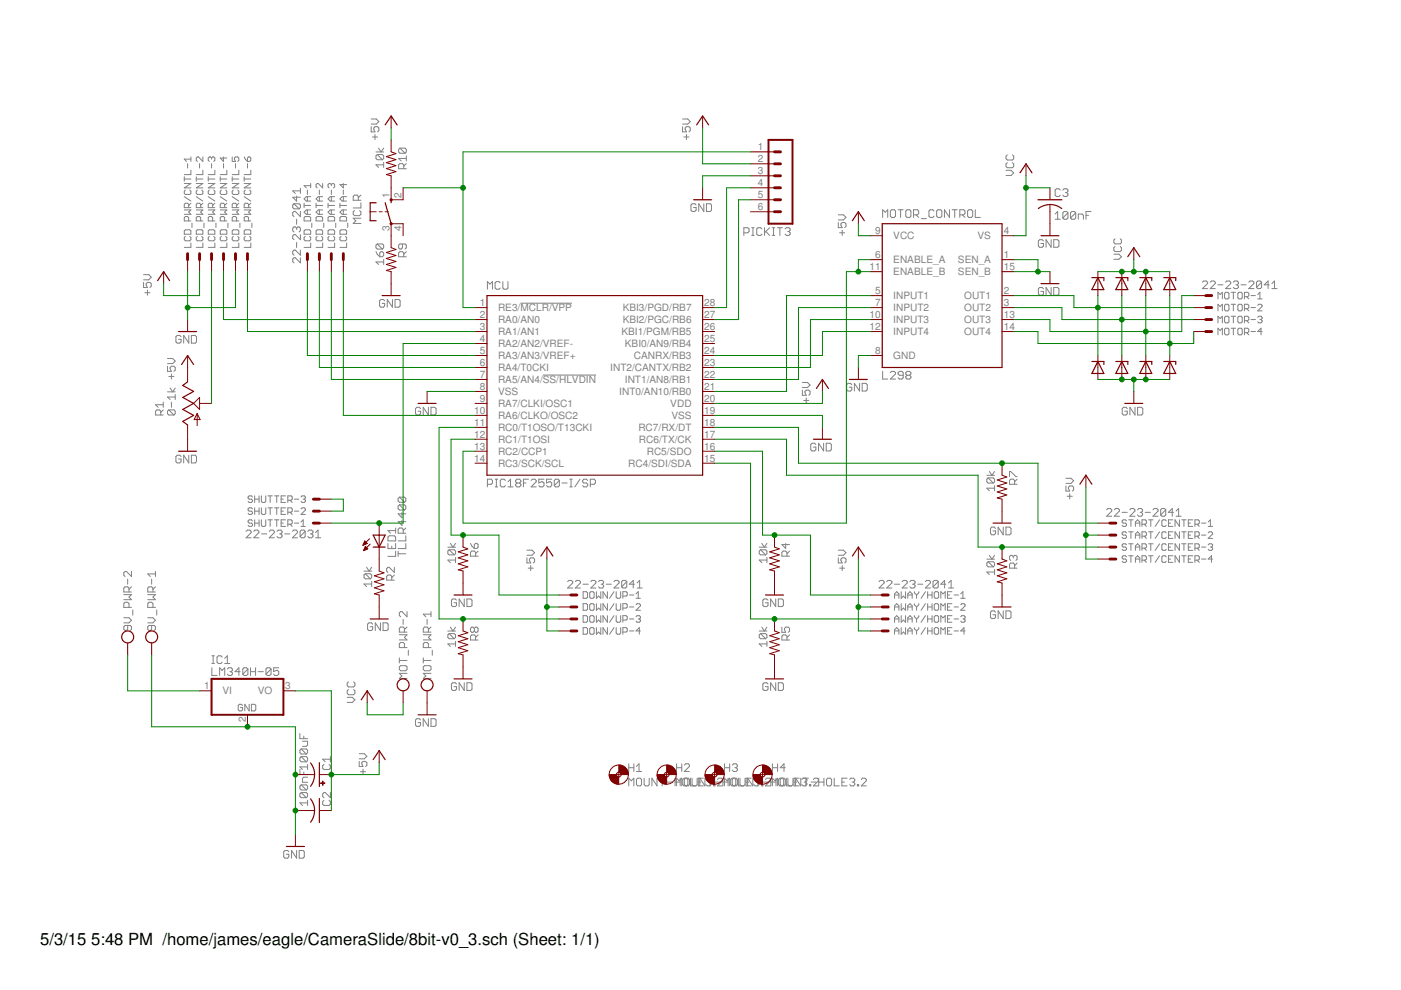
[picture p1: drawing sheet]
<svg xmlns="http://www.w3.org/2000/svg" width="297mm" height="210mm" viewBox="0 0 297 210" stroke-linecap="round" stroke-linejoin="round" font-family="sans-serif">
<defs><g id="words">
<g font-size="3.5">
<text x="8.5" y="200.4">5/3/15</text>
<text x="19.3" y="200.4">5:48 PM /home/james/eagle/CameraSlide/8bit-v0_3.sch (Sheet: 1/1)</text>
</g>
<g font-size="2.1" fill="#808080">
<text x="160.7" y="31.8">1</text>
<text x="160.7" y="34.4">2</text>
<text x="160.7" y="36.9">3</text>
<text x="160.7" y="39.5">4</text>
<text x="82.6" y="42" transform="rotate(-90 82.6 42)">1</text>
<text x="85.1" y="42" transform="rotate(-90 85.1 42)">2</text>
<text x="160.7" y="42">5</text>
<text x="160.7" y="44.5">6</text>
<text x="82.6" y="49" transform="rotate(-90 82.6 49)">3</text>
<text x="85.1" y="49" transform="rotate(-90 85.1 49)">4</text>
<text x="185.5" y="49.6">9</text>
<text x="189.4" y="50.7">VCC</text>
<text x="207.3" y="50.7">VS</text>
<text x="212.8" y="49.6">4</text>
<text x="184.3" y="57.2">11</text>
<text x="185.5" y="54.7">6</text>
<text x="189.4" y="58.4">ENABLE_B</text>
<text x="189.4" y="55.8">ENABLE_A</text>
<text x="203.1" y="58.4">SEN_B</text>
<text x="203.1" y="55.8">SEN_A</text>
<text x="212.8" y="57.2">15</text>
<text x="212.8" y="54.7">1</text>
<text x="101.7" y="64.9">1</text>
<text x="105.6" y="66">RE3/MCLR/VPP</text>
<text x="132" y="66">KBI3/PGD/RB7</text>
<text x="149.3" y="64.9">28</text>
<text x="185.5" y="64.9">7</text>
<text x="185.5" y="62.3">5</text>
<text x="189.4" y="66">INPUT2</text>
<text x="189.4" y="63.4">INPUT1</text>
<text x="204.4" y="66">OUT2</text>
<text x="204.4" y="63.4">OUT1</text>
<text x="212.8" y="64.9">3</text>
<text x="212.8" y="62.3">2</text>
<text x="101.7" y="67.4">2</text>
<text x="101.7" y="69.9">3</text>
<text x="105.6" y="68.5">RA0/AN0</text>
<text x="105.6" y="71.1">RA1/AN1</text>
<text x="131.8" y="71.1">KBI1/PGM/RB5</text>
<text x="132" y="68.5">KBI2/PGC/RB6</text>
<text x="149.3" y="69.9">26</text>
<text x="149.3" y="67.4">27</text>
<text x="184.3" y="69.9">12</text>
<text x="184.3" y="67.4">10</text>
<text x="189.4" y="71.1">INPUT4</text>
<text x="189.4" y="68.5">INPUT3</text>
<text x="204.4" y="71.1">OUT4</text>
<text x="204.4" y="68.5">OUT3</text>
<text x="212.8" y="69.9">14</text>
<text x="212.8" y="67.4">13</text>
<text x="101.7" y="72.5">4</text>
<text x="101.7" y="75">5</text>
<text x="101.7" y="77.6">6</text>
<text x="105.6" y="73.6">RA2/AN2/VREF-</text>
<text x="105.6" y="76.1">RA3/AN3/VREF+</text>
<text x="132.5" y="73.6">KBI0/AN9/RB4</text>
<text x="134.4" y="76.1">CANRX/RB3</text>
<text x="149.3" y="77.6">23</text>
<text x="149.3" y="75">24</text>
<text x="149.3" y="72.5">25</text>
<text x="185.5" y="75">8</text>
<text x="189.4" y="76.1">GND</text>
<text x="101.7" y="80.1">7</text>
<text x="101.7" y="82.6">8</text>
<text x="105.6" y="78.7">RA4/T0CKI</text>
<text x="105.6" y="81.2">RA5/AN4/SS/HLVDIN</text>
<text x="105.6" y="83.7">VSS</text>
<text x="129.4" y="78.7">INT2/CANTX/RB2</text>
<text x="131.3" y="83.7">INT0/AN10/RB0</text>
<text x="132.5" y="81.2">INT1/AN8/RB1</text>
<text x="149.3" y="82.6">21</text>
<text x="149.3" y="80.1">22</text>
<text x="100.5" y="87.7">10</text>
<text x="101.7" y="85.2">9</text>
<text x="105.6" y="86.3">RA7/CLKI/OSC1</text>
<text x="105.6" y="88.8">RA6/CLKO/OSC2</text>
<text x="142.1" y="86.3">VDD</text>
<text x="142.4" y="88.8">VSS</text>
<text x="149.3" y="87.7">19</text>
<text x="149.3" y="85.2">20</text>
<text x="100.5" y="90.2">11</text>
<text x="100.5" y="92.8">12</text>
<text x="100.5" y="95.3">13</text>
<text x="105.6" y="91.4">RC0/T1OSO/T13CKI</text>
<text x="105.6" y="93.9">RC1/T1OSI</text>
<text x="135.3" y="91.4">RC7/RX/DT</text>
<text x="135.5" y="93.9">RC6/TX/CK</text>
<text x="149.3" y="95.3">16</text>
<text x="149.3" y="92.8">17</text>
<text x="149.3" y="90.2">18</text>
<text x="100.5" y="97.9">14</text>
<text x="105.6" y="96.4">RC2/CCP1</text>
<text x="105.6" y="99">RC3/SCK/SCL</text>
<text x="133.2" y="99">RC4/SDI/SDA</text>
<text x="137.1" y="96.4">RC5/SDO</text>
<text x="149.3" y="97.9">15</text>
<text x="43.3" y="146.1">1</text>
<text x="47.2" y="147.2">VI</text>
<text x="54.7" y="147.2">VO</text>
<text x="60.4" y="146.1">3</text>
<text x="52.1" y="153.1" transform="rotate(-90 52.1 153.1)">2</text>
</g>
</g></defs>
<g fill="none" stroke="#808080" stroke-width=".21">
<path d="M39.1 38.9h1.4l-1.4 .9h1.4M39.1 37.5v.9M39.1 38h1.4M39.8 34.7v.9M40.5 33.3v.9M40.5 36.1v.9h-1.4M40.5 33.7h-1.4l.4 .5M41.6 38.9h1.4l-1.4 .9h1.4M41.6 38h1.4M41.6 37.5v.9M42.3 34.7v.9M43 36.1v.9h-1.4"/>
<path d="M43 33.3v.9l-.9-.9-.5 .2v.5l.2 .2M44.2 38.9h1.4l-1.4 .9h1.4M44.2 38h1.4M44.2 37.5v.9M44.9 33.5l-.3-.2-.4 .2v.5l.2 .2M44.9 33.5l.2-.2 .5 .2v.5l-.3 .2M44.9 33.5v.2M44.9 34.7v.9M45.6 36.1v.9h-1.4M46.7 38.9h1.4l-1.4 .9h1.4M46.7 38h1.4M46.7 37.5v.9"/>
<path d="M47.4 33.3v.9l-.7-.7h1.4M47.4 34.7v.9M48.1 36.1v.9h-1.4M49.2 38.9h1.4l-1.4 .9h1.4M49.2 38h1.4M49.2 33.3v.9h.7l-.2-.5 .2-.4h.5l.2 .2v.5l-.2 .2M49.2 37.5v.9M49.9 34.7v.9M50.6 36.1v.9h-1.4M51.8 38.9h1.4l-1.4 .9h1.4M51.8 38h1.4M51.8 37.5v.9"/>
<path d="M51.8 33.3l.7 .9M52.5 33.5l.2-.2 .5 .2v.5l-.3 .2h-.4zM52.5 34.7v.9M53.2 36.1v.9h-1.4M63.7 39.9v1.1M65.9 38.9v.9M65.9 39.4h-1.4l.4 .4M68.4 38.9v.9l-.9-.9h-.3l-.2 .2v.5l.2 .2M70.3 39.1l-.3-.2-.4 .2v.5l.2 .2M70.3 39.1l.2-.2 .5 .2v.5l-.3 .2M70.3 39.1v.3M72.8 38.9v.9l-.7-.7h1.4"/>
<path d="M78.7 26.9v1.1h.8l-.3-.6v-.3l.3-.2h.6l.2 .2v.6l-.2 .3M78.7 25.2h1.1l.5 .6-.5 .5h-1.1M79 29h1.1M79.5 28.5v1.1M79.7 32.2h1.6M80 32.8h1.1l.2 .2v.6l-.2 .3M80 32.8l-.3 .2v.6l.3 .3h1.1M80 32.8l1.1 1.1M80.3 31.4l.5 .8 .5-.8M81.3 34.4v1.1M81.3 34.9h-1.6l.6 .6M84.8 31.4l-.3 .3v.5l.3 .3h1.1"/>
<path d="M84.8 31.4h1.1l.2 .3v.5l-.2 .3M84.8 31.4l1.1 1.1M85.6 35.8v-.9l-.3-.2h-.5l-.3 .2v.9h1.6M86.1 33v1.1M86.1 34.7l-.5 .5M86.1 33.6h-1.6l.5 .5M144.7 26.9v1.1h.8l-.2-.6v-.3l.2-.2h.6l.2 .2v.6l-.2 .3M144.7 25.2h1.1l.5 .6-.5 .5h-1.1M145 29h1.1M145.5 28.5v1.1M213.3 36.1h1.1l.5 .6-.5 .5h-1.1M213.6 34.5l-.3 .3v.5l.3 .3h1.1l.2-.3v-.5l-.2-.3"/>
<path d="M213.6 32.9l-.3 .2v.6l.3 .2h1.1l.2-.2v-.6l-.2-.2M30.4 59.9v1.1h.9l-.3-.6v-.2l.3-.3h.5l.3 .3v.5l-.3 .3M30.4 58.2h1.1l.6 .6-.6 .5h-1.1M39.1 49l.2-.3h.9l.3 .3v.7h-1.4zM39.1 44.5h1.4l-.5 .5 .5 .4h-1.4M39.1 41.7l1.4 .9M39.3 50.1l-.2 .3v.4l.2 .3h.9l.3-.3v-.4l-.3-.3M39.3 40.3l-.2 .2v.5l.2 .2h.9l.3-.2v-.5l-.3-.2M40 44v-.7l-.2-.2h-.5l-.2 .2v.7h1.4M40 46.8v-.7l-.2-.2h-.5l-.2 .2v.7h1.4M40.5 51.5v1h-1.4M40.5 43.1l-.5 .5"/>
<path d="M40.7 47.3v.9M41.6 49l.2-.3h1l.2 .3v.7h-1.4zM41.6 44.5h1.4l-.5 .5 .5 .4h-1.4M41.6 41.7l1.4 .9M41.8 40.3l-.2 .2v.5l.2 .2h1l.2-.2v-.5l-.2-.2M41.8 50.1l-.2 .3v.4l.2 .3h1l.2-.3v-.4l-.2-.3M42.5 46.8v-.7l-.2-.2h-.5l-.2 .2v.7h1.4M42.5 44v-.7l-.2-.2h-.5l-.2 .2v.7h1.4M43 51.5v1h-1.4M43 43.1l-.5 .5M43.2 47.3v.9M44.2 49l.2-.3h.9l.3 .3v.7h-1.4z"/>
<path d="M44.2 44.5h1.4l-.5 .5 .5 .4h-1.4M44.2 41.7l1.4 .9M44.4 50.1l-.2 .3v.4l.2 .3h.9l.3-.3v-.4l-.3-.3M44.4 40.3l-.2 .2v.5l.2 .2h.9l.3-.2v-.5l-.3-.2M45.1 46.8v-.7l-.2-.2h-.5l-.2 .2v.7h1.4M45.1 44v-.7l-.2-.2h-.5l-.2 .2v.7h1.4M45.6 51.5v1h-1.4M45.6 43.1l-.5 .5M45.8 47.3v.9M46.7 49l.2-.3h1l.2 .3v.7h-1.4zM46.7 44.5h1.4l-.5 .5 .5 .4h-1.4M46.7 41.7l1.4 .9"/>
<path d="M46.9 40.3l-.2 .2v.5l.2 .2h1l.2-.2v-.5l-.2-.2M46.9 50.1l-.2 .3v.4l.2 .3h1l.2-.3v-.4l-.2-.3M47.6 44v-.7l-.2-.2h-.5l-.2 .2v.7h1.4M47.6 46.8v-.7l-.2-.2h-.5l-.2 .2v.7h1.4M48.1 43.1l-.5 .5M48.1 51.5v1h-1.4M48.3 47.3v.9M49.2 49l.3-.3h.9l.2 .3v.7h-1.4zM49.2 44.5h1.4l-.4 .5 .4 .4h-1.4M49.2 41.7l1.4 .9M49.5 50.1l-.3 .3v.4l.3 .3h.9l.2-.3v-.4l-.2-.3M49.5 40.3l-.3 .2v.5l.3 .2h.9l.2-.2v-.5l-.2-.2"/>
<path d="M50.2 46.8v-.7l-.3-.2h-.4l-.3 .2v.7h1.4M50.2 44v-.7l-.3-.2h-.4l-.3 .2v.7h1.4M50.6 51.5v1h-1.4M50.6 43.1l-.4 .5M50.9 47.3v.9M51.8 49l.2-.3h.9l.3 .3v.7h-1.4zM51.8 44.5h1.4l-.5 .5 .5 .4h-1.4M51.8 41.7l1.4 .9M52 50.1l-.2 .3v.4l.2 .3h.9l.3-.3v-.4l-.3-.3M52 40.3l-.2 .2v.5l.2 .2h.9l.3-.2v-.5l-.3-.2M52.7 46.8v-.7l-.2-.2h-.5l-.2 .2v.7h1.4M52.7 44v-.7l-.2-.2h-.5l-.2 .2v.7h1.4"/>
<path d="M53.2 51.5v1h-1.4M53.2 43.1l-.5 .5M53.4 47.3v.9M62.3 43.2h1.1l.3 .3v.5l-.3 .3M62.3 43.2l-.2 .3v.5l.2 .3h1.1M62.3 43.2l1.1 1.1M62.9 41.6v1.1l-.8-.9h1.6M62.9 46.5v1.1M62.9 48.4v.3M62.9 51.4v1.1M62.9 48.4l.2-.3h.3l.3 .3v.5l-.3 .3M62.9 48.4l-.3-.3h-.3l-.2 .3v.5l.2 .3"/>
<path d="M63.7 44.8v1.1l-1.1-1.1h-.3l-.2 .3v.6l.2 .2M63.7 49.7v1.1l-1.1-1.1h-.3l-.2 .3v.6l.2 .2M63.7 53v1.1l-1.1-1.1h-.3l-.2 .3v.5l.2 .3M63.7 54.7v1l-1.1-1h-.3l-.2 .2v.6l.2 .2M63.7 40.5h-1.6l.5 .5M64.5 46.1l.2-.2h.9l.3 .2v.7h-1.4zM64.5 49l.2-.3h.9l.3 .3v.7h-1.4zM64.5 43.1v.9M64.5 43.6h1.4M64.7 50.1l-.2 .3v.4l.2 .3h.9l.3-.3v-.4l-.3-.3M65.2 40.3v.9M65.2 41.7v.9"/>
<path d="M65.2 44.5v.9M65.9 51.5v1h-1.4M65.9 44.5h-1l-.4 .5 .4 .4h1M65.9 41.7h-1l-.4 .5 .4 .4h1M66.1 47.3v.9M67 46.1l.2-.2h1l.2 .2v.7h-1.4zM67 49l.2-.3h1l.2 .3v.7h-1.4zM67 43.6h1.4M67 43.1v.9M67.2 50.1l-.2 .3v.4l.2 .3h1l.2-.3v-.4l-.2-.3M67.7 40.3v.9M67.7 41.7v.9"/>
<path d="M67.7 44.5v.9M68.4 51.5v1h-1.4M68.4 44.5h-.9l-.5 .5 .5 .4h.9M68.4 41.7h-.9l-.5 .5 .5 .4h.9M68.6 47.3v.9M69.6 49l.2-.3h.9l.3 .3v.7h-1.4zM69.6 46.1l.2-.2h.9l.3 .2v.7h-1.4zM69.6 43.6h1.4M69.6 43.1v.9M69.8 50.1l-.2 .3v.4l.2 .3h.9l.3-.3v-.4l-.3-.3M70.3 40.3v.9M70.3 41.7v.9"/>
<path d="M70.3 44.5v.9M71 51.5v1h-1.4M71 44.5h-1l-.4 .5 .4 .4h1M71 41.7h-1l-.4 .5 .4 .4h1M71.2 47.3v.9M72.1 49l.2-.3h1l.2 .3v.7h-1.4zM72.1 46.1l.2-.2h1l.2 .2v.7h-1.4zM72.1 43.6h1.4M72.1 43.1v.9M72.3 50.1l-.2 .3v.4l.2 .3h1l.2-.3v-.4l-.2-.3M72.8 40.3v.9M72.8 41.7v.9"/>
<path d="M72.8 44.5v.9M73.5 51.5v1h-1.4M73.5 44.5h-1l-.4 .5 .4 .4h1M73.5 41.7h-1l-.4 .5 .4 .4h1M73.7 47.3v.9M75.2 44.6l-.3 .3v.5l.3 .3h1l.3-.3v-.5l-.3-.3M76 42.5v-.9l-.3-.2h-.5l-.3 .2v.9h1.6M76.5 46.3h-1.6l.5 .5-.5 .6h1.6M76.5 43v1.1h-1.6M76.5 41.4l-.5 .5M79.7 53.4l.3 .5 .5 .5M80 51.7h1.1l.2 .3v.5l-.2 .3"/>
<path d="M80 51.7l-.3 .3v.5l.3 .3h1.1M80 51.7l1.1 1.1M80.5 53.6l.3-.2h.3l.2 .2v.6l-.2 .2h-.6zM81.3 55.5h-1.6l.6 .6M81.3 55v1.1M85.3 51.7v.8l-.3 .3h-.2l-.3-.3v-.5l.3-.3h1.1l.2 .3v.5l-.2 .3M85.6 54.4v-.8l-.3-.2h-.5l-.3 .2v.8h1.6M86.1 53.4l-.5 .5M106 60l-.2-.3h-.6l-.2 .3v1.1l.2 .2h.6l.2-.2M106.6 59.7v1.4l.3 .2h.5l.3-.2v-1.4M147.6 43.5l-.3-.3h-.5l-.3 .3v1.1l.3 .2h.5l.3-.2v-.6h-.6M149.2 43.2v1.6l-1.1-1.6v1.6"/>
<path d="M149.8 43.2h.8l.3 .3v1.1l-.3 .2h-.8zM157.7 49.4h.8l.3-.3v-.6l-.3-.2h-.8v1.6M159.4 48.3h.5M159.4 49.9h.5M159.6 48.3v1.6M161.5 48.5l-.2-.2h-.6l-.3 .2v1.1l.3 .3h.6l.2-.3M162.1 48.3v1.6M162.4 49.1l.8 .8M163.2 48.3l-1.1 1.1M163.7 48.3h.6M163.7 49.9h.6M164 48.3v1.6"/>
<path d="M164.8 48.3h1.1M165.4 48.3v1.6M166.5 48.5l.2-.2h.6l.2 .2v.3l-.2 .3M167 49.1h.3M167.3 49.1l.2 .3v.2l-.2 .3h-.6l-.2-.3M177.7 47.2v1.1h.9l-.3-.6v-.2l.3-.3h.5l.3 .3v.5l-.3 .3M177.7 45.6h1.1l.6 .5-.6 .5h-1.1M178 49.4h1.1M178.6 48.8v1.1M187.1 46.1v-1.6l.6 .5 .5-.5v1.6M188.8 44.7l.2-.2h.6l.3 .2v1.1l-.3 .3h-.6l-.2-.3zM190.4 44.5h1.1"/>
<path d="M190.9 44.5v1.6M192 44.7l.3-.2h.6l.2 .2v1.1l-.2 .3h-.6l-.3-.3zM193.7 45.6h.8l.3-.3v-.6l-.3-.2h-.8v1.6M194.2 45.6l.6 .5M195.3 46.4h1.1M198 44.7l-.2-.2h-.6l-.2 .2v1.1l.2 .3h.6l.2-.3M198.9 44.5h.5l.3 .2v1.1l-.3 .3h-.5l-.3-.3v-1.1zM201.3 44.5v1.6l-1.1-1.6v1.6M201.9 44.5h1M202.4 44.5v1.6M203.5 45.6h.8l.3-.3v-.6l-.3-.2h-.8v1.6M204 45.6l.6 .5"/>
<path d="M205.1 44.7l.3-.2h.6l.2 .2v1.1l-.2 .3h-.6l-.3-.3zM206.8 44.5v1.6h1.1M221.2 51.1l-.2-.3h-.6l-.2 .3v1.1l.2 .2h.6l.2-.2v-.6h-.5M222.9 50.8v1.6l-1.1-1.6v1.6M223.4 50.8h.8l.3 .3v1.1l-.3 .2h-.8zM223.7 45.4l.5-.5v1.6M223.7 46.5h1.1M224.8 40.3l-.3-.3h-.5l-.3 .3v1.1l.3 .3h.5l.3-.3M225.3 40.3l.3-.3h.6l.2 .3v.3l-.2 .2M225.9 40.8h.3M226.2 40.8l.2 .3v.3l-.2 .3h-.6l-.3-.3M226.4 45.1l-.2-.2h-.6l-.3 .2v1.1"/>
<path d="M226.4 45.1l-1.1 1.1M226.4 45.1v1.1l-.2 .3h-.6l-.3-.3M228.1 45.1l-.3-.2h-.6l-.2 .2v1.1M228.1 45.1v1.1l-.3 .3h-.6l-.2-.3M228.1 45.1l-1.1 1.1M228.6 46.5v-1.1h.8l.3 .3v.8M230.3 45.7h.5M231.3 44.9h-1v1.6M236.2 53.9h1l.6 .5-.6 .6h-1M236.4 52.3l-.2 .2v.6l.2 .2h1.1l.3-.2v-.6l-.3-.2M236.4 50.6l-.2 .3v.5l.2 .3h1.1l.3-.3v-.5l-.3-.3M254.9 59.8l.3-.2h.6l.2 .2v.3l-1.1 1.1h1.1"/>
<path d="M256.6 59.8l.3-.2h.5l.3 .2v.3l-1.1 1.1h1.1M259.8 59.8l.3-.2h.6l.2 .2v.3l-1.1 1.1h1.1M261.5 59.8l.3-.2h.5l.3 .2v.3l-.3 .3M264.8 59.8l.2-.2h.6l.3 .2v.3l-1.1 1.1h1.1M267.5 59.8v1.1l-.3 .3h-.5l-.3-.3M267.5 59.8l-.3-.2h-.5l-.3 .2v1.1M267.5 59.8l-1.1 1.1M30.7 62.1h1.1M31.3 61.5v1.1M35.5 77.7v1h.8l-.2-.5v-.3l.2-.2h.6l.2 .2v.6l-.2 .2M35.5 76h1.1l.5 .6-.5 .5h-1.1M35.8 79.8h1.1"/>
<path d="M36.3 79.3v1.1M38.4 71.4l-.3-.3h-.5l-.3 .3v1.1l.3 .2h.5l.3-.2v-.6h-.6M40 71.1v1.6l-1.1-1.6v1.6M40.6 71.1h.8l.3 .3v1.1l-.3 .2h-.8zM81.6 63.8l-.3-.3h-.5l-.3 .3v1.1l.3 .2h.5l.3-.2v-.6h-.6M83.2 63.5v1.6l-1.1-1.6v1.6M83.8 63.5h.8l.2 .3v1.1l-.2 .2h-.8zM103.3 61.3v-1.6l.6 .5 .5-.5v1.6M110.3 64.3h11M115.1 79.5h11.3M187.1 78.7v1.7h1.1M188.8 79l.2-.3h.6l.3 .3v.3l-1.1 1.1h1.1"/>
<path d="M191.5 79.6h-.8l-.3-.3v-.3l.3-.3h.5l.3 .3v1.1l-.3 .3h-.5l-.3-.3M192.3 79.6l-.3-.3v-.3l.3-.3h.6l.2 .3v.3l-.2 .3M192.3 79.6l-.3 .2v.3l.3 .3h.6l.2-.3v-.3l-.2-.2M192.3 79.6h.6M221.2 61.2l-.2-.2h-.6l-.2 .2v1.1l.2 .3h.6l.2-.3v-.5h-.5M222.9 61v1.6l-1.1-1.6v1.6M223.4 61h.8l.3 .2v1.1l-.3 .3h-.8zM258.2 60.4h1.1M258.2 63.4v-1.4l.5 .4 .5-.4v1.4M258.2 65.9v-1.4l.5 .5 .5-.5v1.4M258.2 68.5v-1.4l.5 .4 .5-.4v1.4M258.2 71v-1.4l.5 .5 .5-.5v1.4"/>
<path d="M259.9 62h.4l.3 .2v.9l-.3 .3h-.4l-.3-.3v-.9zM259.9 64.5h.4l.3 .2v1l-.3 .2h-.4l-.3-.2v-1zM259.9 67.1h.4l.3 .2v.9l-.3 .3h-.4l-.3-.3v-.9zM259.9 69.6h.4l.3 .2v1l-.3 .2h-.4l-.3-.2v-1zM261 62h1M261 64.5h1M261 67.1h1M261 69.6h1M261.5 62v1.4M261.5 64.5v1.4M261.5 67.1v1.4M261.5 69.6v1.4"/>
<path d="M262 60.4h.3M262.3 60.4l.3 .3v.2l-.3 .3h-.5l-.3-.3M262.7 62h.4l.3 .2v.9l-.3 .3h-.4l-.3-.3v-.9zM262.7 64.5h.4l.3 .2v1l-.3 .2h-.4l-.3-.2v-1zM262.7 67.1h.4l.3 .2v.9l-.3 .3h-.4l-.3-.3v-.9zM262.7 69.6h.4l.3 .2v1l-.3 .2h-.4l-.3-.2v-1zM263.1 60.4h1.1M263.8 65.4h.7l.3-.2v-.5l-.3-.2h-.7v1.4M263.8 62.9h.7l.3-.2v-.5l-.3-.2h-.7v1.4M263.8 68h.7l.3-.2v-.5l-.3-.2h-.7v1.4M263.8 70.5h.7l.3-.2v-.5l-.3-.2h-.7v1.4M264.3 62.9l.5 .5"/>
<path d="M264.3 65.4l.5 .5M264.3 68l.5 .5M264.3 70.5l.5 .5M265.2 62.7h1M265.2 65.2h1M265.2 67.8h1M265.2 70.3h1M266.7 63.4h.9M266.7 62.4l.4-.4v1.4M266.7 64.7l.2-.2h.5l.2 .2v.3l-.9 .9h.9M266.7 67.3l.2-.2h.5l.2 .2-.2 .5M267.1 67.8h.3"/>
<path d="M267.4 67.8l.2 .2-.2 .5h-.5l-.2-.3M267.6 70.3h-.9l.7-.7v1.4M269.1 60.4h-1.1l.9-.8v1.6M269.7 61.2h1.1M269.7 60.1l.5-.5v1.6M34.1 88v-.8l-.3-.3h-.5l-.3 .3v.8h1.6M34.6 86.9l-.5 .5M34.6 85.8h-1.6l.5 .6M34.6 85.3v1.1M35.5 83.1h1.6M35.8 86.9l-.3 .3v.5l.3 .3h1.1M35.8 86.9h1.1l.2 .3v.5l-.2 .3"/>
<path d="M35.8 86.9l1.1 1.1M36.1 82.3l.5 .8 .5-.8M36.3 85.3v1.1M37.1 83.6v1.1M37.1 84.2h-1.6l.6 .5M38.4 96.8l-.3-.3h-.5l-.3 .3v1.1l.3 .2h.5l.3-.2v-.6h-.6M40 96.5v1.6l-1.1-1.6v1.6M40.6 96.5h.8l.3 .3v1.1l-.3 .2h-.8zM89.2 86.6l-.3-.2h-.5l-.3 .2v1.1l.3 .3h.5l.3-.3v-.5h-.6M90.8 86.4v1.6l-1.1-1.6v1.6M91.4 86.4h.8l.3 .2v1.1l-.3 .3h-.8zM170.1 82.7v1.1h.8l-.2-.5v-.3l.2-.3h.6l.2 .3v.5l-.2 .3"/>
<path d="M170.1 81.1h1.1l.5 .5-.5 .6h-1.1M170.4 84.9h1.1M170.9 84.4v1M173 94.3l-.3-.3h-.5l-.3 .3v1l.3 .3h.5l.3-.3v-.5h-.6M174.6 94v1.6l-1.1-1.6v1.6M175.2 94h.8l.3 .3v1l-.3 .3h-.8zM180.6 81.6l-.3-.3h-.5l-.3 .3v1l.3 .3h.5l.3-.3v-.5h-.5M182.2 81.3v1.6l-1.1-1.6v1.6M182.8 81.3h.8l.3 .3v1l-.3 .3h-.8zM209.8 100l.5 .8 .6-.8M239 86.6l-.3-.2h-.5l-.3 .2v1.1l.3 .3h.5l.3-.3v-.5h-.5M240.6 86.4v1.6l-1-1.6v1.6"/>
<path d="M241.2 86.4h.8l.3 .2v1.1l-.3 .3h-.8zM52.2 112.7l.3-.3h.5l.3 .3v.2l-1.1 1.1h1.1M53.5 105.4l-.2-.3h-.5l-.2 .3 .2 .4h.5l.2 .3-.2 .4h-.5l-.2-.2M53.5 107.9l-.2-.2h-.5l-.2 .2 .2 .5h.5l.2 .2-.2 .5h-.5l-.2-.3M53.5 110.4l-.2-.2h-.5l-.2 .2 .2 .5h.5l.2 .2-.2 .5h-.5l-.2-.2M53.8 112.7l.3-.3h.5l.3 .3v.2l-1.1 1.1h1.1M54 110.9h.9M54 105.1v1.4M54 107.7v1.4M54 110.2v1.4M54 108.4h.9M54 105.8h.9"/>
<path d="M54.9 105.1v1.4M54.9 107.7v1.4M54.9 110.2v1.4M55.4 110.2v1.2l.2 .2h.5l.2-.2v-1.2M55.4 105.1v1.2l.2 .2h.5l.2-.2v-1.2M55.4 107.7v1.1l.2 .3h.5l.2-.3v-1.1M55.5 113.2h1M56.8 110.2h.9M56.8 107.7h.9M56.8 105.1h.9M57.1 112.7l.3-.3h.5l.3 .3v.2l-1.1 1.1h1.1M57.3 105.1v1.4"/>
<path d="M57.3 107.7v1.4M57.3 110.2v1.4M58.2 110.2h.9M58.2 107.7h.9M58.2 105.1h.9M58.7 105.1v1.4M58.7 107.7v1.4M58.7 110.2v1.4M58.7 112.7l.3-.3h.5l.3 .3v.2l-.3 .3M59.3 113.2h.2M59.5 113.2l.3 .3v.2l-.3 .3h-.5l-.3-.3M59.6 110.9h.5"/>
<path d="M59.6 108.4h.5M59.6 105.8h.5M60.4 113.2h1M60.5 110.2h-.9v1.4h.9M60.5 105.1h-.9v1.4h.9M60.5 107.7h-.9v1.4h.9M61 108.6h.7l.3-.2v-.5l-.3-.2h-.7v1.4M61 111.1h.7l.3-.2v-.5l-.3-.2h-.7v1.4M61 106.1h.7l.3-.3v-.4l-.3-.3h-.7v1.4M61.5 108.6l.5 .5M61.5 111.1l.5 .5M61.5 106.1l.5 .4"/>
<path d="M62 112.7l.3-.3h.5l.3 .3v.2l-1.1 1.1h1.1M62.4 110.9h1M62.4 108.4h1M62.4 105.8h1M63.8 107.9l.3-.2h.4l.2 .2v.2l-.9 1h.9M63.8 111.6h.9M63.8 110.7l.5-.5v1.4M63.8 105.4l.3-.3h.4l.2 .3-.2 .4M64.3 105.8h.2M64.5 105.8l.2 .3-.2 .4h-.4l-.3-.2M64.7 112.7v1l-.2 .3h-.6l-.3-.3M64.7 112.7l-.2-.3h-.6l-.3 .3v1"/>
<path d="M64.7 112.7l-1.1 1M65.3 112.7l.2-.3h.6l.3 .3v.2l-.3 .3M65.8 113.2h.3M66.1 113.2l.3 .3v.2l-.3 .3h-.6l-.2-.3M66.9 114h1.1M66.9 112.9l.5-.5v1.6M82.3 115.2v1.1h1.6v-1.1M82.3 113.9l.2-.3h1.1l.3 .3v.8h-1.6zM83.1 115.8v.5M83.9 116.9v1.1h-1.6M83.9 112v1.1M83.9 112.5h-1.6l.5 .6"/>
<path d="M84.4 117.4h1.6M84.4 116.9v1.1M84.7 105.4l-.3 .3v.5l.3 .3h1.1M84.7 107l-.3 .3v.6l.3 .2h1.1M84.7 105.4h1.1l.2 .3v.5l-.2 .3M84.7 107h1.1l.2 .3v.6l-.2 .2M84.7 107l1.1 1.1M84.7 105.4l1.1 1.1M85.2 110.3v1.1l-.8-.8h1.6M85.2 108.7v1.1l-.8-.9h1.6M85.5 113.1v-.9l-.3-.2h-.5l-.3 .2v.9h1.6M86 115.2v1.1h-1.6"/>
<path d="M86 113.6v1.1h-1.6M86 112l-.5 .5M95 116h1.6M95.2 116.6l-.2 .2v.6l.2 .2h1.1M95.2 116.6h1.1l.3 .2v.6l-.3 .2M95.2 116.6l1.1 1M95.5 115.2l.5 .8 .6-.8M96.6 118.7h-1.6l.5 .6M96.6 118.2v1.1M99.8 115.2l.2 .5 .6 .6M100.6 115.5l.2-.3h.3l.3 .3v.5l-.3 .3h-.5zM100.8 117.9v-.8l-.2-.3h-.6l-.2 .3v.8h1.6"/>
<path d="M101.4 116.8l-.6 .6M103.3 102.7h.8l.3-.3v-.5l-.3-.3h-.8v1.6M105 101.6h.5M105 103.2h.5M105.2 101.6v1.6M107.1 101.9l-.2-.3h-.6l-.2 .3v1.1l.2 .2h.6l.2-.2M107.7 103.2h1.1M107.7 102.2l.5-.6v1.6M109.6 102.4l-.3-.2v-.3l.3-.3h.6l.2 .3v.3l-.2 .2M109.6 102.4l-.3 .3v.3l.3 .2h.6l.2-.2v-.3l-.2-.3M109.6 102.4h.6M111 102.4h.5"/>
<path d="M111.7 118.3v1.1h.8l-.3-.6v-.2l.3-.3h.6l.2 .3v.5l-.2 .3M111.7 116.6h1.1l.5 .6-.5 .5h-1.1M112.1 101.6h-1.1v1.6M112.5 119.9v1.1M112.6 101.9l.3-.3h.5l.3 .3v.3l-1.1 1h1.1M115.3 101.6h-1.1v.8l.6-.2h.3l.2 .2v.6l-.2 .2h-.6l-.3-.2M117 101.6h-1.1v.8l.5-.2h.3l.3 .2v.6l-.3 .2h-.5l-.3-.2M118.6 101.9l-.3-.3h-.5l-.3 .3v1.1M118.6 101.9v1.1l-.3 .2h-.5l-.3-.2M118.6 101.9l-1.1 1.1M119.1 102.4h1.1M120.8 101.6h.5"/>
<path d="M120.8 103.2h.5M121.1 101.6v1.6M123 101.6l-1.1 1.6M124.6 101.9l-.3-.3h-.5l-.3 .3v.3l.3 .2h.5l.3 .3v.3l-.3 .2h-.5l-.3-.2M125.2 102.7h.8l.2-.3v-.5l-.2-.3h-.8v1.6M161 116h1.6M161.2 116.6h1.1l.3 .2v.6l-.3 .2M161.2 116.6l-.2 .2v.6l.2 .2h1.1M161.2 116.6l1.1 1M161.5 115.2l.6 .8 .5-.8M162.6 118.7h-1.6l.5 .6M162.6 118.2v1.1"/>
<path d="M166.6 115.2v1.1l-.8-.8h1.6M166.9 117.9v-.8l-.3-.3h-.5l-.3 .3v.8h1.6M167.4 116.8l-.5 .6M177.7 118.3v1.1h.9l-.3-.8 .3-.3h.5l.3 .3v.5l-.3 .3M177.7 116.6h1.1l.6 .6-.6 .5h-1.1M178.6 119.9v1.1M209.2 100.8h1.7M209.2 118.6h1.7M209.5 101.3l-.3 .3v.6l.3 .2h1.1M209.5 101.3h1.1l.3 .3v.6l-.3 .2M209.5 119.1h1.1l.3 .3v.5l-.3 .3M209.5 119.1l-.3 .3v.5l.3 .3h1.1"/>
<path d="M209.5 101.3l1.1 1.1M209.5 119.1l1.1 1.1M209.8 117.8l.5 .8 .6-.8M210.9 103.5h-1.7l.6 .6M210.9 103v1.1M211.1 112l-.3-.2h-.5l-.3 .2v1.1l.3 .3h.5l.3-.3v-.5h-.6M212.7 111.8v1.6l-1.1-1.6v1.6M213.3 111.8h.8l.3 .2v1.1l-.3 .3h-.8zM214 101v-1h.3l1.1 1h.2M214.8 118l-.2-.2h-.3l-.3 .2v.6l.3 .2M214.8 118l.3-.2h.3l.2 .2v.6l-.2 .2M214.8 118v.3"/>
<path d="M215.1 102.7v-.8l-.3-.3h-.5l-.3 .3v.8h1.6M215.6 101.6l-.5 .6M215.6 119.4l-.5 .5M226 103v1.1h.8l-.3-.8 .3-.3h.6l.2 .3v.6l-.2 .2M226 101.4h1.1l.5 .5-.5 .6h-1.1M226.3 105.2h1.1M226.8 104.7v1.1M234.6 108.1l.3-.3h.5l.3 .3v.3l-1.1 1.1h1.1M236.3 108.1l.2-.3h.6l.2 .3v.3l-1 1.1h1M237.9 108.6h1.1M238.8 110.4l-.2-.2h-.5l-.2 .2 .2 .5h.5l.2 .2-.2 .5h-.5l-.2-.2M238.8 113l-.2-.2h-.5l-.2 .2 .2 .5h.5l.2 .2-.2 .5h-.5l-.2-.3"/>
<path d="M238.8 115.5l-.2-.2h-.5l-.2 .2 .2 .5h.5l.2 .2-.2 .5h-.5l-.2-.2M238.8 118.1l-.2-.3h-.5l-.2 .3 .2 .4h.5l.2 .3-.2 .4h-.5l-.2-.2M239.3 110.2h.9M239.3 112.8h.9M239.3 115.3h.9M239.3 117.8h.9M239.5 108.1l.3-.3h.5l.3 .3v.3l-1.1 1.1h1.1M239.8 110.2v1.4M239.8 112.8v1.4M239.8 115.3v1.4M239.8 117.8v1.4M240.7 110.9h1"/>
<path d="M240.7 111.6v-.9l.5-.5 .5 .5v.9M240.7 114.2v-1l.5-.4 .5 .4v1M240.7 116.7v-.9l.5-.5 .5 .5v.9M240.7 119.2v-.9l.5-.5 .5 .5v.9M240.7 113.5h1M240.7 116h1M240.7 118.5h1M241.2 108.1l.2-.3h.6l.3 .3v.3l-.3 .2M241.7 108.6h.3M242 108.6l.3 .3v.3l-.3 .3h-.6l-.2-.3M242.1 111.1h.7l.3-.2v-.5l-.3-.2h-.7v1.4M242.1 113.7h.7l.3-.2v-.5l-.3-.2h-.7v1.4"/>
<path d="M242.1 116.2h.7l.3-.2v-.5l-.3-.2h-.7v1.4M242.1 118.8h.7l.3-.3v-.4l-.3-.3h-.7v1.4M242.6 111.1l.5 .5M242.6 113.7l.5 .5M242.6 116.2l.5 .5M242.6 118.8l.5 .4M242.8 108.6h1.1M243.5 110.2h1M243.5 112.8h1M243.5 115.3h1M243.5 117.8h1M244 110.2v1.4"/>
<path d="M244 112.8v1.4M244 115.3v1.4M244 117.8v1.4M244.5 108.1l.2-.3h.6l.2 .3v.3l-1 1.1h1M245.9 110.2l-1 1.4M245.9 112.8l-1 1.4M245.9 115.3l-1 1.4M245.9 117.8l-1 1.4M247.2 108.1v1.1l-.3 .3h-.5l-.3-.3M247.2 108.1l-.3-.3h-.5l-.3 .3v1.1M247.2 108.1l-1.1 1.1M247.3 110.4l-.3-.2h-.4l-.3 .2v1l.3 .2h.4l.3-.2"/>
<path d="M247.3 113l-.3-.2h-.4l-.3 .2v.9l.3 .3h.4l.3-.3M247.3 115.5l-.3-.2h-.4l-.3 .2v1l.3 .2h.4l.3-.2M247.3 118.1l-.3-.3h-.4l-.3 .3v.9l.3 .2h.4l.3-.2M247.7 110.9h.5M247.7 113.5h.5M247.7 116h.5M247.7 118.5h.5M248.7 110.2h-1v1.4h1M248.7 112.8h-1v1.4h1M248.7 115.3h-1v1.4h1M248.7 117.8h-1v1.4h1M248.8 108.6h-1.1l.8-.8v1.7"/>
<path d="M249.4 109.5h1M249.4 108.4l.5-.6v1.7M250.1 110.2v1.4l-1-1.4v1.4M250.1 112.8v1.4l-1-1.4v1.4M250.1 115.3v1.4l-1-1.4v1.4M250.1 117.8v1.4l-1-1.4v1.4M250.5 110.2h1M250.5 112.8h1M250.5 115.3h1M250.5 117.8h1M251 110.2v1.4M251 112.8v1.4"/>
<path d="M251 115.3v1.4M251 117.8v1.4M251.9 110.9h.5M251.9 113.5h.5M251.9 116h.5M251.9 118.5h.5M252.9 110.2h-1v1.4h1M252.9 112.8h-1v1.4h1M252.9 115.3h-1v1.4h1M252.9 117.8h-1v1.4h1M253.3 111.1h.7l.3-.2v-.5l-.3-.2h-.7v1.4M253.3 113.7h.7l.3-.2v-.5l-.3-.2h-.7v1.4"/>
<path d="M253.3 116.2h.7l.3-.2v-.5l-.3-.2h-.7v1.4M253.3 118.8h.7l.3-.3v-.4l-.3-.3h-.7v1.4M253.8 111.1l.5 .5M253.8 113.7l.5 .5M253.8 116.2l.5 .5M253.8 118.8l.5 .4M254.7 110.9h1M254.7 113.5h1M254.7 116h1M254.7 118.5h1M256.2 111.6h.9M256.2 110.7l.4-.5v1.4"/>
<path d="M256.2 113l.2-.2h.5l.2 .2v.2l-.9 1h.9M256.2 115.5l.2-.2h.5l.2 .2-.2 .5M256.6 116h.3M256.9 116l.2 .2-.2 .5h-.5l-.2-.2M257.1 118.5h-.9l.7-.7v1.4M26.2 131h1.1l.6 .5-.6 .6h-1.1M26.2 126.1h1.7l-.6 .5 .6 .5h-1.7M27.1 132.6v.8l-.3 .3h-.3l-.3-.3v-.5l.3-.3h1.1l.3 .3v.5l-.3 .3M27.1 122.8v1.1M27.3 128.8v-.8l-.2-.3h-.6l-.3 .3v.8h1.7M27.3 125.5v-.8l-.2-.3h-.6l-.3 .3v.8h1.7M27.9 121.2v1l-1.1-1h-.3l-.3 .2v.6l.3 .2"/>
<path d="M27.9 124.4l-.6 .6M28.2 129.3v1.1M31.3 131h1.1l.6 .5-.6 .6h-1.1M31.3 126.1h1.7l-.6 .5 .6 .5h-1.7M32.2 132.6v.8l-.3 .3h-.3l-.3-.3v-.5l.3-.3h1.1l.3 .3v.5l-.3 .3M32.2 122.8v1.1M32.4 128.8v-.8l-.2-.3h-.6l-.3 .3v.8h1.7M32.4 125.5v-.8l-.2-.3h-.6l-.3 .3v.8h1.7M33 121.2v1M33 124.4l-.6 .6M33 121.7h-1.7l.6 .5M33.2 129.3v1.1"/>
<path d="M44.9 139h.6M45.2 139v1.7M47.1 139.3l-.3-.3h-.5l-.3 .3v1.1l.3 .3h.5l.3-.3M47.6 139.6l.6-.6v1.7M77.2 121.1h1.6M77.4 121.6h1.1l.3 .3v.5l-.3 .3M77.4 121.6l-.2 .3v.5l.2 .3h1.1M77.4 121.6l1.1 1.1M77.7 120.3l.6 .8 .5-.8M78.8 123.8h-1.6l.5 .6M78.8 123.3v1.1M79 132.3l-.2-.2h-.6l-.3 .2v1.1l.3 .3h.6l.2-.3v-.5h-.5"/>
<path d="M80.7 132.1v1.6l-1.1-1.6v1.6M81.2 132.1h.8l.3 .2v1.1l-.3 .3h-.8zM83.1 123v-.8l-.3-.3h-.5l-.3 .3v.8h1.6M83.6 120.3v1.1l-1.1-1.1h-.2l-.3 .2v.6l.3 .3M83.6 121.9l-.5 .6M84.7 134.6h1.6l-.6 .5 .6 .6h-1.6M84.7 139.5v1.1M85.5 131.3v1.1M85.7 137.3v-.8l-.2-.3h-.6l-.2 .3v.8h1.6M85.7 134v-.8l-.2-.3h-.6l-.2 .3v.8h1.6M86.3 129.7v1.1l-1.1-1.1h-.3l-.2 .2v.6l.2 .3M86.3 132.9l-.6 .6"/>
<path d="M86.6 137.9v1M89.7 139.5v1.1M89.7 134.6h1.7l-.6 .5 .6 .6h-1.7M90.6 131.3v1.1M90.8 134v-.8l-.2-.3h-.6l-.3 .3v.8h1.7M90.8 137.3v-.8l-.2-.3h-.6l-.3 .3v.8h1.7M91.4 129.7v1.1M91.4 132.9l-.6 .6M91.4 130.2h-1.7l.6 .6M91.7 137.9v1M95 133.8h1.6M95.2 134.3l-.2 .3v.5l.2 .3h1.1"/>
<path d="M95.2 134.3h1.1l.3 .3v.5l-.3 .3M95.2 134.3l1.1 1.1M95.5 133l.5 .8 .6-.8M96.6 136.5h-1.6l.5 .6M96.6 136v1.1M96.8 127.3l-.3-.3h-.5l-.3 .3v1.1l.3 .2h.5l.3-.2v-.6h-.5M98.4 127v1.6l-1.1-1.6v1.6M99 127h.8l.3 .3v1.1l-.3 .2h-.8zM100.6 133.2l-.3-.2h-.3l-.2 .2v.6l.2 .3h.3l.3-.3M100.6 133.2l.2-.2h.3l.3 .2v.6l-.3 .3h-.3l-.2-.3M100.6 133.2v.6M100.8 135.7v-.8l-.2-.3h-.6l-.2 .3v.8h1.6"/>
<path d="M101.4 134.6l-.6 .5M112 120.5h1.1M120.4 123.3l.2-.2h.6l.2 .2v.3l-1 1.1h1M122 123.3l.3-.2h.5l.3 .2v.3l-1.1 1.1h1.1M123.6 123.9h1.1M123.6 125.5h.7l.3 .2v.9l-.3 .3h-.7zM123.6 128h.7l.3 .2v1l-.3 .2h-.7zM123.6 130.5h.7l.3 .3v.9l-.3 .2h-.7zM123.6 133.1h.7l.3 .2v.9l-.3 .3h-.7zM125.3 123.3l.2-.2h.6l.2 .2v.3l-1 1.1h1M125.3 125.5h.4l.3 .2v.9l-.3 .3h-.4l-.3-.3v-.9zM125.3 128h.4l.3 .2v1l-.3 .2h-.4l-.3-.2v-1z"/>
<path d="M125.3 130.5h.4l.3 .3v.9l-.3 .2h-.4l-.3-.2v-.9zM125.3 133.1h.4l.3 .2v.9l-.3 .3h-.4l-.3-.3v-.9zM126.4 125.5v1.4l.5-.5 .5 .5v-1.4M126.4 128v1.4l.5-.5 .5 .5v-1.4M126.4 130.5v1.4l.5-.4 .5 .4v-1.4M126.4 133.1v1.4l.5-.5 .5 .5v-1.4M126.9 123.3l.3-.2h.5l.3 .2v.3l-.3 .3M127.4 123.9h.3M127.7 123.9l.3 .2v.3l-.3 .3h-.5l-.3-.3M128.5 123.9h1.1M128.8 125.5v1.4l-1-1.4v1.4M128.8 128v1.4l-1-1.4v1.4"/>
<path d="M128.8 130.5v1.4l-1-1.4v1.4M128.8 133.1v1.4l-1-1.4v1.4M130.2 123.3l.2-.2h.6l.3 .2v.3l-1.1 1.1h1.1M130.2 125.5l-1 1.4M130.2 128l-1 1.4M130.2 130.5l-1 1.4M130.2 133.1l-1 1.4M130.6 125.5v1.1l.3 .3h.5l.2-.3v-1.1M130.6 128v1.2l.3 .2h.5l.2-.2v-1.2M130.6 130.5v1.2l.3 .2h.5l.2-.2v-1.2M130.6 133.1v1.1l.3 .3h.5l.2-.3v-1.1M132.1 126.4h.7l.2-.2v-.5l-.2-.2h-.7v1.4"/>
<path d="M132.1 128.9h.7l.2-.2v-.5l-.2-.2h-.7v1.4M132.1 131.5h.7l.2-.3v-.4l-.2-.3h-.7v1.4M132.1 134h.7l.2-.2v-.5l-.2-.2h-.7v1.4M132.9 123.3v1.1l-.3 .3h-.5l-.3-.3M132.9 123.3l-.3-.2h-.5l-.3 .2v1.1M132.9 123.3l-1.1 1.1M133.5 133.8h.9M133.5 126.2h.9M133.5 128.7h.9M133.5 131.2h.9M134.5 123.9h-1.1l.9-.8v1.6M134.9 130.8l.2-.3h.5l.2 .3-.2 .4"/>
<path d="M134.9 126.9h.9M134.9 128.2l.2-.2h.5l.2 .2v.3l-.9 .9h.9M134.9 125.9l.4-.4v1.4M135.1 124.7h1.1M135.1 123.6l.5-.5v1.6M135.3 131.2h.3M135.6 131.2l.2 .3-.2 .4h-.5l-.2-.2M135.8 133.8h-.9l.7-.7v1.4M161 133.8h1.6M161.2 134.3h1.1l.3 .3v.5l-.3 .3M161.2 134.3l-.2 .3v.5l.2 .3h1.1M161.2 134.3l1.1 1.1"/>
<path d="M161.5 133l.6 .8 .5-.8M162.6 136v1.1M162.6 136.5h-1.6l.5 .6M162.8 127.3l-.2-.3h-.6l-.3 .3v1.1l.3 .2h.6l.2-.2v-.6h-.5M164.5 127v1.6l-1.1-1.6v1.6M165 127h.8l.3 .3v1.1l-.3 .2h-.8zM165.8 133v1.1h.8l-.3-.6v-.3l.3-.2h.5l.3 .2v.6l-.3 .3M166.9 135.7v-.8l-.3-.3h-.5l-.3 .3v.8h1.6M167.4 134.6l-.5 .5M178 120.5h1.1M186.4 123.3l.2-.2h.6l.3 .2v.3l-1.1 1.1h1.1M188 123.3l.3-.2h.5l.3 .2v.3l-1.1 1.1h1.1"/>
<path d="M189.7 123.9h1M189.7 133.8h.9M189.7 126.9v-1l.4-.4 .5 .4v1M189.7 129.4v-.9l.4-.5 .5 .5v.9M189.7 131.9v-.9l.4-.5 .5 .5v.9M189.7 134.5v-1l.4-.4 .5 .4v1M189.7 126.2h.9M189.7 128.7h.9M189.7 131.2h.9M191.1 125.5v1.4l.4-.5 .5 .5v-1.4M191.1 128v1.4l.4-.5 .5 .5v-1.4M191.1 130.5v1.4l.4-.4 .5 .4v-1.4"/>
<path d="M191.1 133.1v1.4l.4-.5 .5 .5v-1.4M191.3 123.3l.3-.2h.5l.3 .2v.3l-1.1 1.1h1.1M192.5 129.4v-.9l.4-.5 .5 .5v.9M192.5 133.8h.9M192.5 126.2h.9M192.5 126.9v-1l.4-.4 .5 .4v1M192.5 131.9v-.9l.4-.5 .5 .5v.9M192.5 134.5v-1l.4-.4 .5 .4v1M192.5 128.7h.9M192.5 131.2h.9M192.9 123.3l.3-.2h.5l.3 .2v.3l-.3 .3M193.5 123.9h.2"/>
<path d="M193.7 123.9l.3 .2v.3l-.3 .3h-.5l-.3-.3M193.9 125.5v.2l.4 .5M193.9 128v.2l.4 .5M193.9 130.5v.3l.4 .4M193.9 133.1v.2l.4 .5M194.3 126.2v.7M194.3 128.7v.7M194.3 131.2v.7M194.3 133.8v.7M194.6 123.9h1M194.8 125.5v.2l-.5 .5M194.8 128v.2l-.5 .5"/>
<path d="M194.8 130.5v.3l-.5 .4M194.8 133.1v.2l-.5 .5M196.2 123.3l.3-.2h.5l.3 .2v.3l-1.1 1.1h1.1M196.2 125.5l-.9 1.4M196.2 128l-.9 1.4M196.2 130.5l-.9 1.4M196.2 133.1l-.9 1.4M196.7 133.8h.9M196.7 126.2h.9M196.7 125.5v1.4M196.7 128v1.4M196.7 130.5v1.4"/>
<path d="M196.7 133.1v1.4M196.7 128.7h.9M196.7 131.2h.9M197.6 125.5v1.4M197.6 128v1.4M197.6 130.5v1.4M197.6 133.1v1.4M198.1 125.7l.2-.2h.5l.2 .2v.9l-.2 .3h-.5l-.2-.3zM198.1 128.2l.2-.2h.5l.2 .2v1l-.2 .2h-.5l-.2-.2zM198.1 130.8l.2-.3h.5l.2 .3v.9l-.2 .2h-.5l-.2-.2zM198.3 133.1h.5l.2 .2v.9l-.2 .3h-.5l-.2-.3v-.9zM198.9 123.3v1.1l-.3 .3h-.5l-.3-.3"/>
<path d="M198.9 123.3l-.3-.2h-.5l-.3 .2v1.1M198.9 123.3l-1.1 1.1M199.5 126.9v-1.4l.4 .4 .5-.4v1.4M199.5 129.4v-1.4l.4 .5 .5-.5v1.4M199.5 131.9v-1.4l.4 .5 .5-.5v1.4M199.5 134.5v-1.4l.4 .4 .5-.4v1.4M200.6 123.9h-1.1l.8-.8v1.6M200.9 133.8h.5M200.9 126.2h.5M200.9 128.7h.5M200.9 131.2h.5M201.1 124.7h1.1"/>
<path d="M201.1 123.6l.6-.5v1.6M201.8 125.5h-.9v1.4h.9M201.8 128h-.9v1.4h.9M201.8 130.5h-.9v1.4h.9M201.8 133.1h-.9v1.4h.9M202.3 133.8h.9M202.3 126.2h.9M202.3 128.7h.9M202.3 131.2h.9M203.7 125.9l.5-.4v1.4M203.7 130.8l.2-.3h.5l.2 .3-.2 .4M203.7 128.2l.2-.2h.5l.2 .2v.3l-.9 .9h.9"/>
<path d="M203.7 126.9h.9M204.2 131.2h.2M204.4 131.2l.2 .3-.2 .4h-.5l-.2-.2M204.6 133.8h-.9l.7-.7v1.4M210.9 120.7v1.1M210.9 121.3h-1.7l.6 .5M211.1 129.8l-.3-.3h-.5l-.3 .3v1.1l.3 .2h.5l.3-.2v-.6h-.6M212.7 129.5v1.6l-1.1-1.6v1.6M213.3 129.5h.8l.3 .3v1.1l-.3 .2h-.8zM215.1 120.5v-.8l-.3-.3h-.5l-.3 .3v.8h1.6M44.9 141.6v1.6h1.1M44.9 140.7h.6"/>
<path d="M46.6 143.2v-1.6l.5 .5 .5-.5v1.6M47.6 140.7h1.1M48.2 141.9l.3-.3h.5l.3 .3v.2l-.3 .3M48.7 142.4h.3M49 142.4l.3 .3v.2l-.3 .3h-.5l-.3-.3M50.9 142.4h-1.1l.9-.8v1.6M51.4 149.6l-.2-.3h-.5l-.2 .3v.9l.2 .2h.5l.2-.2v-.5h-.4M52.6 141.9v1l-.3 .3h-.5l-.3-.3M52.6 141.9l-.3-.3h-.5l-.3 .3v1M52.6 141.9l-1.1 1M52.8 149.3v1.4l-.9-1.4v1.4M53.1 142.4h1.1"/>
<path d="M53.1 141.6v1.6M53.3 149.3h.7l.2 .3v.9l-.2 .2h-.7zM54.2 141.6v1.6M54.7 142.4h1.1M57.5 141.9v1l-.3 .3h-.5l-.3-.3M57.5 141.9l-.3-.3h-.5l-.3 .3v1M57.5 141.9l-1.1 1M59.1 141.6h-1.1v.8l.6-.3h.2l.3 .3v.5l-.3 .3h-.5l-.3-.3M63.6 155.5v1.1h1.6M63.9 158.8l-.3 .3v.5l.3 .3h1M63.9 158.8h1l.3 .3v.5l-.3 .3M63.9 158.8l1 1.1"/>
<path d="M64.1 157.2h1.1v.8l-.3 .2h-.8M64.4 156.1v.5M73.6 147.8h1.1l.5 .6-.5 .5h-1.1M73.9 146.2l-.3 .3v.5l.3 .3h1.1l.2-.3v-.5l-.2-.3M73.9 144.6l-.3 .2v.6l.3 .2h1.1l.2-.2v-.6l-.2-.2M76.2 159.8h1l.6 .6-.6 .5h-1M84.7 141.4l.2-.3h1.1l.3 .3v.5l-.3 .3h-1.1l-.2-.3zM84.7 140h1.6M86.3 142.8h-1.6l.5 .5-.5 .5h1.6M89.2 152.7l-.3-.3h-.5l-.3 .3v1l.3 .3h.5l.3-.3v-.5h-.6M89.7 141.4l.3-.3h1.1l.3 .3v.5l-.3 .3h-1.1l-.3-.3zM89.7 140h1.7"/>
<path d="M90.8 152.4v1.6l-1.1-1.6v1.6M91.4 152.4h.8l.3 .3v1l-.3 .3h-.8zM91.4 142.8h-1.7l.6 .5-.6 .5h1.7M96.8 145l-.3-.2h-.5l-.3 .2v1.1l.3 .3h.5l.3-.3v-.5h-.5M98.4 144.8v1.6l-1.1-1.6v1.6M99 144.8h.8l.3 .2v1.1l-.3 .3h-.8zM162.8 145l-.2-.2h-.6l-.3 .2v1.1l.3 .3h.6l.2-.3v-.5h-.5M164.5 144.8v1.6l-1.1-1.6v1.6M165 144.8h.8l.3 .2v1.1l-.3 .3h-.8zM63.6 163.1v1.1h1.6M63.9 160.4l-.3 .3v.5l.3 .3h1M63.9 166.4l-.3 .3v.5l.3 .3h1"/>
<path d="M63.9 168l-.3 .3v.6l.3 .2h1M63.9 160.4h1l.3 .3v.5l-.3 .3M63.9 166.4h1l.3 .3v.5l-.3 .3M63.9 168h1l.3 .3v.6l-.3 .2M63.9 160.4l1 1.1M63.9 168l1 1.1M63.9 166.4l1 1.1M64.4 163.7v.5M65.2 162.6h-1.6l.5 .6M65.2 162.1v1.1M65.2 169.7v1.1M65.2 170.2h-1.6l.5 .6"/>
<path d="M65.2 164.8h-.8l-.3 .2v.9h1.1M68.7 162.1l-.3 .2v.6l.3 .3h1.1l.2-.3v-.6l-.2-.2M68.7 169.7l-.3 .2v.6l.3 .3h1.1l.2-.3v-.6l-.2-.2M70 168v1.1l-1-1.1h-.3l-.3 .3v.6l.3 .2M70 161h-1.6l.6 .5M70 160.4v1.1M76.2 161.4v1.1h.8l-.3-.5v-.3l.3-.3h.5l.3 .3v.6l-.3 .2M76.4 163.6h1.1M77 163.1v1.1M133.3 161.9v1.7M133.3 166.6v-1.6l.5 .5 .6-.5v1.6M133.3 162.8h1.1"/>
<path d="M134.4 161.9v1.7M134.9 162.5l.6-.6v1.7M134.9 163.6h1.1M135.2 165h.5l.3 .3v1l-.3 .3h-.5l-.3-.3v-1zM136.6 165v1.3l.2 .3h.6l.2-.3v-1.3M139.3 165v1.6l-1.1-1.6v1.6M139.8 165h1.1M140.4 165v1.6M141.5 165.8h1.1M143.1 165.8h1.1M143.1 165v1.6M143.4 161.9v1.7"/>
<path d="M143.4 166.6v-1.6l.6 .5 .5-.5v1.6M143.4 162.8h1.1M144.2 165v1.6M144.5 161.9v1.7M145 165h.9l.3 .3v1l-.3 .3h-.9l-.2-.3v-1zM145.1 162.2l.3-.3h.5l.3 .3v.3l-1.1 1.1h1.1M145.4 165l-.3 .3v1l.3 .3M145.6 165l.2 .3v1l-.2 .3M146.4 165v1.6h1.2l.2-.3v-1.3M146.7 165v1.3l.3 .3M148 165.8h.6M149.1 165h-1.1v1.6h1.1"/>
<path d="M149.5 165v1.6l-1.1-1.6v1.6M150.2 165.8h.3M150.5 165.8l.2 .3v.2l-.2 .3h-.6l-.2-.3M150.5 165l.2 .3v.2l-.2 .3M150.5 165v1.6M151.1 165h-1.2l-.2 .3M151.3 166.3h.3v.3h-.3zM151.6 165.8h1.1M152.1 165.3l.3-.3h.5l.3 .3v.2l-1.1 1.1h1.1M153.3 165.8h1.1M153.3 165v1.6M153.6 166.6v-1.6l.6 .5 .5-.5v1.6"/>
<path d="M153.6 161.9v1.7M153.6 162.8h1.1M154.4 165v1.6M154.7 161.9v1.7M155.2 165h.9l.2 .3v1l-.2 .3h-.9l-.3-.3v-1zM155.3 162.2l.2-.3h.6l.2 .3v.3l-.2 .3M155.5 165l-.2 .3v1l.2 .3M155.7 165l.3 .3v1l-.3 .3M155.8 162.8h.3M156.1 162.8l.2 .2v.3l-.2 .3h-.6l-.2-.3M156.5 165v1.6h1.2l.3-.3v-1.3M156.9 165v1.3l.3 .3"/>
<path d="M158.2 165.8h.5M159.3 165h-1.1v1.6h1.1M159.6 165v1.6l-1.1-1.6v1.6M160.4 165.8h.2M160.6 165.8l.3 .3v.2l-.3 .3h-.5l-.3-.3M160.6 165l.3 .3v.2l-.3 .3M160.7 165v1.6M161.2 165h-1.1l-.3 .3M161.5 166.3h.2v.3h-.2zM161.8 165.8h1.1M162.3 165.3l.3-.3h.5l.3 .3v.2l-1.1 1.1h1.1M163.4 165.8h1.1"/>
<path d="M163.4 165v1.6M163.8 166.6v-1.6l.5 .5 .6-.5v1.6M163.8 161.9v1.7M163.8 162.8h1.1M164.5 165v1.6M164.9 161.9v1.7M165.4 165h.8l.3 .3v1l-.3 .3h-.8l-.3-.3v-1zM165.7 165l-.3 .3v1l.3 .3M165.9 165l.3 .3v1l-.3 .3M166.5 162.8h-1.1l.8-.9v1.7M166.7 165v1.6h1.2l.2-.3v-1.3M167 165v1.3l.3 .3"/>
<path d="M168.3 165.8h.6M169.4 165h-1.1v1.6h1.1M169.8 165v1.6l-1.1-1.6v1.6M170.5 165.8h.3M170.8 165.8l.3 .3v.2l-.3 .3h-.5l-.3-.3M170.8 165l.3 .3v.2l-.3 .3M170.9 165v1.6M171.4 165h-1.1l-.3 .3M171.6 166.3h.3v.3h-.3zM172 165.8h1M172.4 165.3l.3-.3h.5l.3 .3v.2l-1.1 1.1h1.1M173.6 165.8h1.1"/>
<path d="M173.6 165v1.6M174.7 165v1.6M175.5 165h.5l.3 .3v1l-.3 .3h-.5l-.3-.3v-1zM176.9 165v1.6h1M178.5 165.8h.5M179.6 165h-1.1v1.6h1.1M180.1 165.3l.3-.3h.6l.2 .3v.2l-.2 .3M180.7 165.8h.3M181 165.8l.2 .3v.2l-.2 .3h-.6l-.3-.3M181.8 166.3h.3v.3h-.3zM182.6 165.3l.3-.3h.5l.3 .3v.2l-1.1 1.1h1.1M61.2 180.6l-.2-.3h-.6l-.2 .3v1.1l.2 .2h.6l.2-.2v-.6h-.5"/>
<path d="M62.9 180.3v1.6l-1.1-1.6v1.6M63.4 180.3h.8l.3 .3v1.1l-.3 .2h-.8z"/>
</g>
<g fill="none" stroke="#800000" stroke-width=".25">
<path d="M81.7 26.5l1.2-1.9 1.3 1.9M147.7 26.5l1.3-1.9 1.2 1.9M216.3 36.6l1.2-1.9 1.3 1.9M33.4 59.5l1.3-1.9 1.3 1.9M79.8 43h-1.3v3.8h1.3M81.7 43l1.2 4.4M82.9 42.4v.6M147.1 42.4h3.8M180.7 46.8l1.3-1.9 1.3 1.9M187 47.4h25.4v30.5h-25.4zM220.1 42.4h5M220.2 44.2a4 4 0 0 1 4.9 0"/>
<path d="M220.7 50h3.8M231.5 58.9h2.5v.6M232.8 58.9l1.2 2.5h-2.5zM236.6 58.9h2.5v.6M237.8 58.9l1.3 2.5h-2.5zM239.1 54.4l1.3-1.9 1.3 1.9M241.7 58.9h2.5v.6M242.9 58.9l1.3 2.5h-2.5zM246.7 58.9h2.6v.6M248 58.9l1.3 2.5h-2.6zM37.9 70.3h3.8M38.5 77.3l1.3-1.9 1.2 1.9"/>
<path d="M81 62.7h3.8M103.3 62.7h45.7v38.1h-45.7zM220.7 60.1h3.8M231.5 76.6h2.5v.7M232.8 76.6l1.2 2.6h-2.5zM236.6 76.6h2.5v.7M237.8 76.6l1.3 2.6h-2.5zM241.7 76.6h2.5v.7M242.9 76.6l1.3 2.6h-2.5zM246.7 76.6h2.6v.7M248 76.6l1.3 2.6h-2.6zM37.9 95.7h3.8"/>
<path d="M39.8 81l-1 .7 2.2 1.3-2.2 1.3 2.2 1.2-2.2 1.3 2.2 1.3-2.2 1.2 1 .8M88.6 85.5h3.9M172.5 93.1h3.8M173.1 82.4l1.3-1.9 1.2 1.9M180.1 80.5h3.8M238.5 85.5h3.8M79.1 113.5h2.6l-1.3 2.5zM79.1 116h2.6M114.7 117.9l1.3-1.9 1.2 1.9M180.7 117.9l1.3-1.9 1.3 1.9M210.5 110.9h3.9M229 102.7l1.2-1.9 1.3 1.9"/>
<path d="M78.5 131.2h3.8M96.3 126.2h3.8M162.3 126.2h3.8M210.5 128.7h3.9M76.6 148.4l1.3-1.9 1.2 1.9M88.6 151.6h3.9M96.3 143.9h3.8M162.3 143.9h3.8M60.7 179.5h3.8M65.8 161.8a4 4 0 0 1 0 4.9M65.8 169.4a4 4 0 0 1 0 4.9M67.7 161.7v5.1"/>
<path d="M67.7 169.3v5.1M79.1 161.1l1.3-1.9 1.3 1.9"/>
<circle cx="27.1" cy="135" r="1.27"/>
<circle cx="32.2" cy="135" r="1.27"/>
<circle cx="85.5" cy="145.2" r="1.27"/>
<circle cx="90.6" cy="145.2" r="1.27"/>
</g>
<g fill="none" stroke="#800000" stroke-width=".21">
<path d="M82.9 29.7v2.5l1 .4-2 .6 2 .6-2 .7 2 .6-2 .7 2 .6-2 .6 1 .3v5.1h2.6v-2.6M82.9 24.6v2.5M149 24.6v2.5M149 39.8v2.6M159.1 32.2h5.1M159.1 34.7h5.1M159.1 37.3h5.1M159.1 39.8h5.1M217.5 34.7v2.6M222.6 39.8v2.6M34.7 57.6v2.5M39.8 55.1v2.5"/>
<path d="M42.3 55.1v2.5M44.9 55.1v2.5M47.4 55.1v2.5M49.9 55.1v2.5M52.5 55.1v2.5M65.2 55.1v2.5M67.7 55.1v2.5M70.3 55.1v2.5M72.8 55.1v2.5M78.5 44.9h1.3M80.4 44.9h.6M81.7 44.9h.6"/>
<path d="M85.5 50v-2.6h-2.6v5.1l1 .4-2 .6 2 .7-2 .6 2 .6-2 .7 2 .6-2 .6 1 .3v5.1M159.1 42.4h5.1M159.1 44.9h5.1M182 44.9v2.5M184.5 57.6h2.5M184.5 50h2.5M184.5 55.1h2.5M212.4 57.6h2.6M212.4 50h2.6M212.4 55.1h2.6M222.6 43.4v6.6M222.6 57.6v2.5"/>
<path d="M232.8 57.6v5.1M237.8 57.6v5.1M240.4 52.5v2.6M242.9 57.6v5.1M248 57.6v5.1M39.8 67.8v2.5M39.8 75.4v5.6M100.7 65.2h2.6M100.7 67.8h2.6M100.7 70.3h2.6M100.7 72.8h2.6M100.7 75.4h2.6"/>
<path d="M100.7 77.9h2.6M149 65.2h2.5M149 67.8h2.5M149 70.3h2.5M149 72.8h2.5M149 75.4h2.5M149 77.9h2.5M182 77.9v2.6M184.5 65.2h2.5M184.5 67.8h2.5M184.5 70.3h2.5M184.5 75.4h2.5"/>
<path d="M184.5 62.7h2.5M212.4 65.2h2.6M212.4 67.8h2.6M212.4 70.3h2.6M212.4 62.7h2.6M232.8 75.4v5.1M237.8 75.4v5.1M242.9 75.4v5.1M248 75.4v5.1M253.1 65.2h2.5M253.1 67.8h2.5M253.1 70.3h2.5"/>
<path d="M253.1 62.7h2.5M39.8 90.1v5.6M41 85.5l1.3-1.2v2.5zM41.8 87.7v2.5M41.8 87.7l.6 1.3h-1.2zM42.3 85.5h2.6M90.6 83v2.5M100.7 80.5h2.6M100.7 83h2.6M100.7 85.5h2.6M100.7 88.1h2.6M100.7 90.6h2.6"/>
<path d="M100.7 93.1h2.6M100.7 95.7h2.6M100.7 98.2h2.6M149 80.5h2.5M149 83h2.5M149 85.5h2.5M149 88.1h2.5M149 90.6h2.5M149 93.1h2.5M149 95.7h2.5M149 98.2h2.5M174.4 80.5v2.5"/>
<path d="M174.4 90.6v2.5M212.4 98.2v2.6l1.1 .3-2.1 .7 2.1 .6-2.1 .6 2.1 .7-2.1 .6 2.1 .6-2.1 .7 1 .2v5.1M240.4 83v2.5M67.7 110.9h2.6M67.7 108.4h2.6M67.7 105.8h2.6M77 115.6h.1M77 115.5h.3M77.1 115.3h.5M77.1 115.2h.8M77.1 116.7h.2M77.2 115.1h.5"/>
<path d="M77.2 116.5h.4M77.2 115h.4M77.2 116.4h.7M77.3 114.9h.2M77.3 116.3h.6M77.3 114.7h.1M77.3 116.2h.5M77.4 116.1h.3M77.4 116h.2M77.5 115.9l.5 .5-.9 .4zM77.9 115.2l-.6-.5-.3 .9M77.9 115.2l-.9 .4"/>
<path d="M78.4 114.2l-1.4 1.4M78.5 115.4l-1.4 1.4M80.4 110.9v10.2l1 .4-2 .6 2 .6-2 .7 2 .6-2 .6 2 .7-2 .6 1 .3v5M98.2 113.5v2.5l1 .4-2 .6 2 .6-2 .7 2 .6-2 .6 2 .7-2 .6 1 .3v5.1M116 116v2.5M164.2 113.5v2.5l1 .4-2 .6 2 .6-2 .7 2 .6-2 .6 2 .7-2 .6 1 .3v5.1M182 116v2.5M212.4 116v2.5l1.1 .4-2.1 .6 2.1 .7-2.1 .6 2.1 .7-2.1 .6 2.1 .6-2.1 .7 1 .2v5.1M230.2 100.8v2.5M232.8 110.9h2.5M232.8 113.5h2.5M232.8 116h2.5"/>
<path d="M232.8 118.5h2.5M27.1 136.3v2.6M32.2 136.3v2.6M98.2 131.2v2.6l1 .4-2 .6 2 .6-2 .7 2 .6-2 .6 2 .7-2 .6 1 .3v5M118.5 126.2h2.5M118.5 128.7h2.5M118.5 131.2h2.5M118.5 133.8h2.5M164.2 131.2v2.6l1 .4-2 .6 2 .6-2 .7 2 .6-2 .6 2 .7-2 .6 1 .3v5M184.5 126.2h2.5M184.5 128.7h2.5M184.5 131.2h2.5"/>
<path d="M184.5 133.8h2.5M42.3 146.5h2.6M52.5 151.6v2.5M60.1 146.5h2.5M77.9 146.5v2.5M80.4 159.2v2.5M85.5 146.5v2.5M90.6 146.5v5.1M62.6 164.2h4.1M62.6 171.9h4.1M62.6 176.9v2.6M67.7 164.2h2.6"/>
<path d="M67.7 171.9h2.6M130.7 164.2h1M131.2 163.7v1M140.8 164.2h1.1M141.4 163.7v1M151 164.2h1M151.5 163.7v1M161.2 164.2h1M161.7 163.7v1"/>
<circle cx="131.2" cy="164.2" r="2.03"/>
<circle cx="131.2" cy="164.2" r=".51"/>
<circle cx="141.4" cy="164.2" r="2.03"/>
<circle cx="141.4" cy="164.2" r=".51"/>
<circle cx="151.5" cy="164.2" r="2.03"/>
<circle cx="151.5" cy="164.2" r=".51"/>
<circle cx="161.7" cy="164.2" r="2.03"/>
<circle cx="161.7" cy="164.2" r=".51"/>
</g>
<g fill="none" stroke="#800000" stroke-width=".42">
<path d="M162.9 29.7h5.1v17.7h-5.1zM44.9 143.9h15.2v7.7h-15.2z"/>
<circle cx="82.9" cy="47.4" r=".13"/>
<circle cx="82.9" cy="42.4" r=".13"/>
</g>
<g fill="none" stroke="#800000" stroke-width=".61">
<path d="M164.2 37.3h1.3M164.2 34.7h1.3M164.2 32.2h1.3M164.2 39.8h1.3M39.8 53.8v1.3M42.3 53.8v1.3M44.9 53.8v1.3M47.4 53.8v1.3M49.9 53.8v1.3M52.5 53.8v1.3M65.2 53.8v1.3M67.7 53.8v1.3"/>
<path d="M70.3 53.8v1.3M72.8 53.8v1.3M164.2 42.4h1.3M164.2 44.9h1.3M255.6 62.7h1.3M255.6 65.2h1.3M255.6 67.8h1.3M255.6 70.3h1.3M66.4 110.9h1.3M66.4 108.4h1.3M66.4 105.8h1.3M235.3 110.9h1.3"/>
<path d="M235.3 113.5h1.3M235.3 116h1.3M235.3 118.5h1.3M121 126.2h1.3M121 128.7h1.3M121 131.2h1.3M121 133.8h1.3M187 126.2h1.3M187 128.7h1.3M187 131.2h1.3M187 133.8h1.3"/>
</g>
<g fill="#800000" stroke="#800000" stroke-width=".21">
<path d="M68.4 165.6h.1v.9h-.1z"/>
<path d="M68 166h.9v.1h-.9z"/>
</g>
<g fill="#800000" stroke="#800000" stroke-width=".21">
<path d="M131.2 162.2a2.04 2.04 0 0 1 2 2h-1.5l-.1-.3-.4-.2z" fill-rule="evenodd"/>
<path d="M129.2 164.2h1.5l.2 .5h.3v1.6a2 2 0 0 1-2-2.1z" fill-rule="evenodd"/>
<path d="M141.4 162.2a2.04 2.04 0 0 1 2 2h-1.5l-.1-.3-.4-.2z" fill-rule="evenodd"/>
<path d="M139.3 164.2h1.5l.1 .3 .5 .2v1.6a2 2 0 0 1-2.1-2.1z" fill-rule="evenodd"/>
<path d="M151.5 162.2a2.04 2.04 0 0 1 2 2h-1.5l-.1-.3-.4-.2z" fill-rule="evenodd"/>
<path d="M149.5 164.2h1.5l.1 .3 .4 .2v1.6a2 2 0 0 1-2-2.1z" fill-rule="evenodd"/>
<path d="M161.7 162.2a2.04 2.04 0 0 1 2 2h-1.5l-.1-.3-.4-.2z" fill-rule="evenodd"/>
<path d="M159.6 164.2h1.6v.3l.5 .2v1.6a2 2 0 0 1-2.1-2.1z" fill-rule="evenodd"/>
</g>
<g fill="none" stroke="#008000" stroke-width=".21">
<path d="M82.9 27.1v2.6M85.5 39.8h12.7M149 27.1v7.6h10.1M159.1 32.2h-60.9v33h2.5M159.1 39.8h-5v25.4h-2.6M159.1 37.3h-10.1v2.5M217.5 39.8h5.1M217.5 37.3v12.7h-2.5M39.8 57.6v10.2M42.3 57.6v5.1h-7.6v-2.6M44.9 57.6v27.9M47.4 57.6v10.2h53.3"/>
<path d="M49.9 57.6v7.6h-10.1M52.5 57.6v12.7h48.2M65.2 57.6v17.8h35.5M67.7 57.6v20.3h33M70.3 57.6v22.9h30.4M72.8 57.6v30.5h27.9M159.1 42.4h-2.5v25.4h-5.1M182 47.4v2.6h2.5M184.5 57.6h-5v53.3h-81.3v-15.2h2.5M184.5 55.1h-2.5v2.5M215 57.6h7.6M215 55.1h5.1v2.5"/>
<path d="M232.8 57.6h15.2M240.4 55.1v2.5M100.7 72.8h-15.2v38.1h-15.2M184.5 65.2h-15.2v15.3h-17.8M184.5 67.8h-12.7v10.1h-20.3M184.5 70.3h-10.1v5.1h-22.9M184.5 62.7h-17.7v20.3h-15.3M184.5 75.4h-2.5v2.5M215 65.2h10.1v2.6h28M215 62.7h12.7v2.5h25.4M215 70.3h5.1v2.5h33v-2.5M232.8 62.7v12.7"/>
<path d="M237.8 62.7v12.7M242.9 62.7v12.7M248 62.7v12.7M253.1 62.7h-2.6v7.6h-27.9v-2.5h-7.6M90.6 83h10.1M100.7 93.1h-5.1v20.4h10.2v12.7h12.7M100.7 90.6h-7.6v40.6h25.4M151.5 88.1h22.9v2.5M151.5 95.7h10.2v17.8h10.1v12.7h12.7M151.5 90.6h17.8v7.6h50.8v12.7h12.7M151.5 93.1h15.3v7.7h40.6v15.2h25.4M151.5 98.2h7.6v33h25.4"/>
<path d="M174.4 83v2.5h-22.9M232.8 80.5h15.2M240.4 80.5v2.5M70.3 105.8h2.5v2.6h-2.5M116 118.5v15.3h2.5M182 118.5v15.3h2.5M230.2 113.5h2.6M230.2 103.3v15.2h2.6M27.1 138.9v7.6h15.2M32.2 138.9v15.2h30.4v22.8M116 128.7h2.5M182 128.7h2.5"/>
<path d="M62.6 146.5h7.7v25.4M77.9 149v2.6h7.6v-2.6M80.4 161.7v2.5h-10.1"/>
</g>
<g fill="#008000" stroke="#008000" stroke-width=".21">
<circle cx="98.2" cy="39.8" r=".51"/>
<circle cx="230.2" cy="113.5" r=".51"/>
<circle cx="70.3" cy="164.2" r=".51"/>
<circle cx="182" cy="128.7" r=".51"/>
<circle cx="116" cy="128.7" r=".51"/>
<circle cx="39.8" cy="65.2" r=".51"/>
<circle cx="237.8" cy="80.5" r=".51"/>
<circle cx="240.4" cy="80.5" r=".51"/>
<circle cx="242.9" cy="80.5" r=".51"/>
<circle cx="62.6" cy="164.2" r=".51"/>
<circle cx="52.5" cy="154.1" r=".51"/>
<circle cx="62.6" cy="171.9" r=".51"/>
<circle cx="217.5" cy="39.8" r=".51"/>
<circle cx="237.8" cy="57.6" r=".51"/>
<circle cx="242.9" cy="57.6" r=".51"/>
<circle cx="240.4" cy="57.6" r=".51"/>
<circle cx="220.1" cy="57.6" r=".51"/>
<circle cx="237.8" cy="67.8" r=".51"/>
<circle cx="242.9" cy="70.3" r=".51"/>
<circle cx="248" cy="72.8" r=".51"/>
<circle cx="212.4" cy="98.2" r=".51"/>
<circle cx="80.4" cy="110.9" r=".51"/>
<circle cx="232.8" cy="65.2" r=".51"/>
<circle cx="164.2" cy="131.2" r=".51"/>
<circle cx="212.4" cy="116" r=".51"/>
<circle cx="164.2" cy="113.5" r=".51"/>
<circle cx="98.2" cy="113.5" r=".51"/>
<circle cx="98.2" cy="131.2" r=".51"/>
<circle cx="182" cy="57.6" r=".51"/>
</g>
<use href="#words"/>
</svg>
